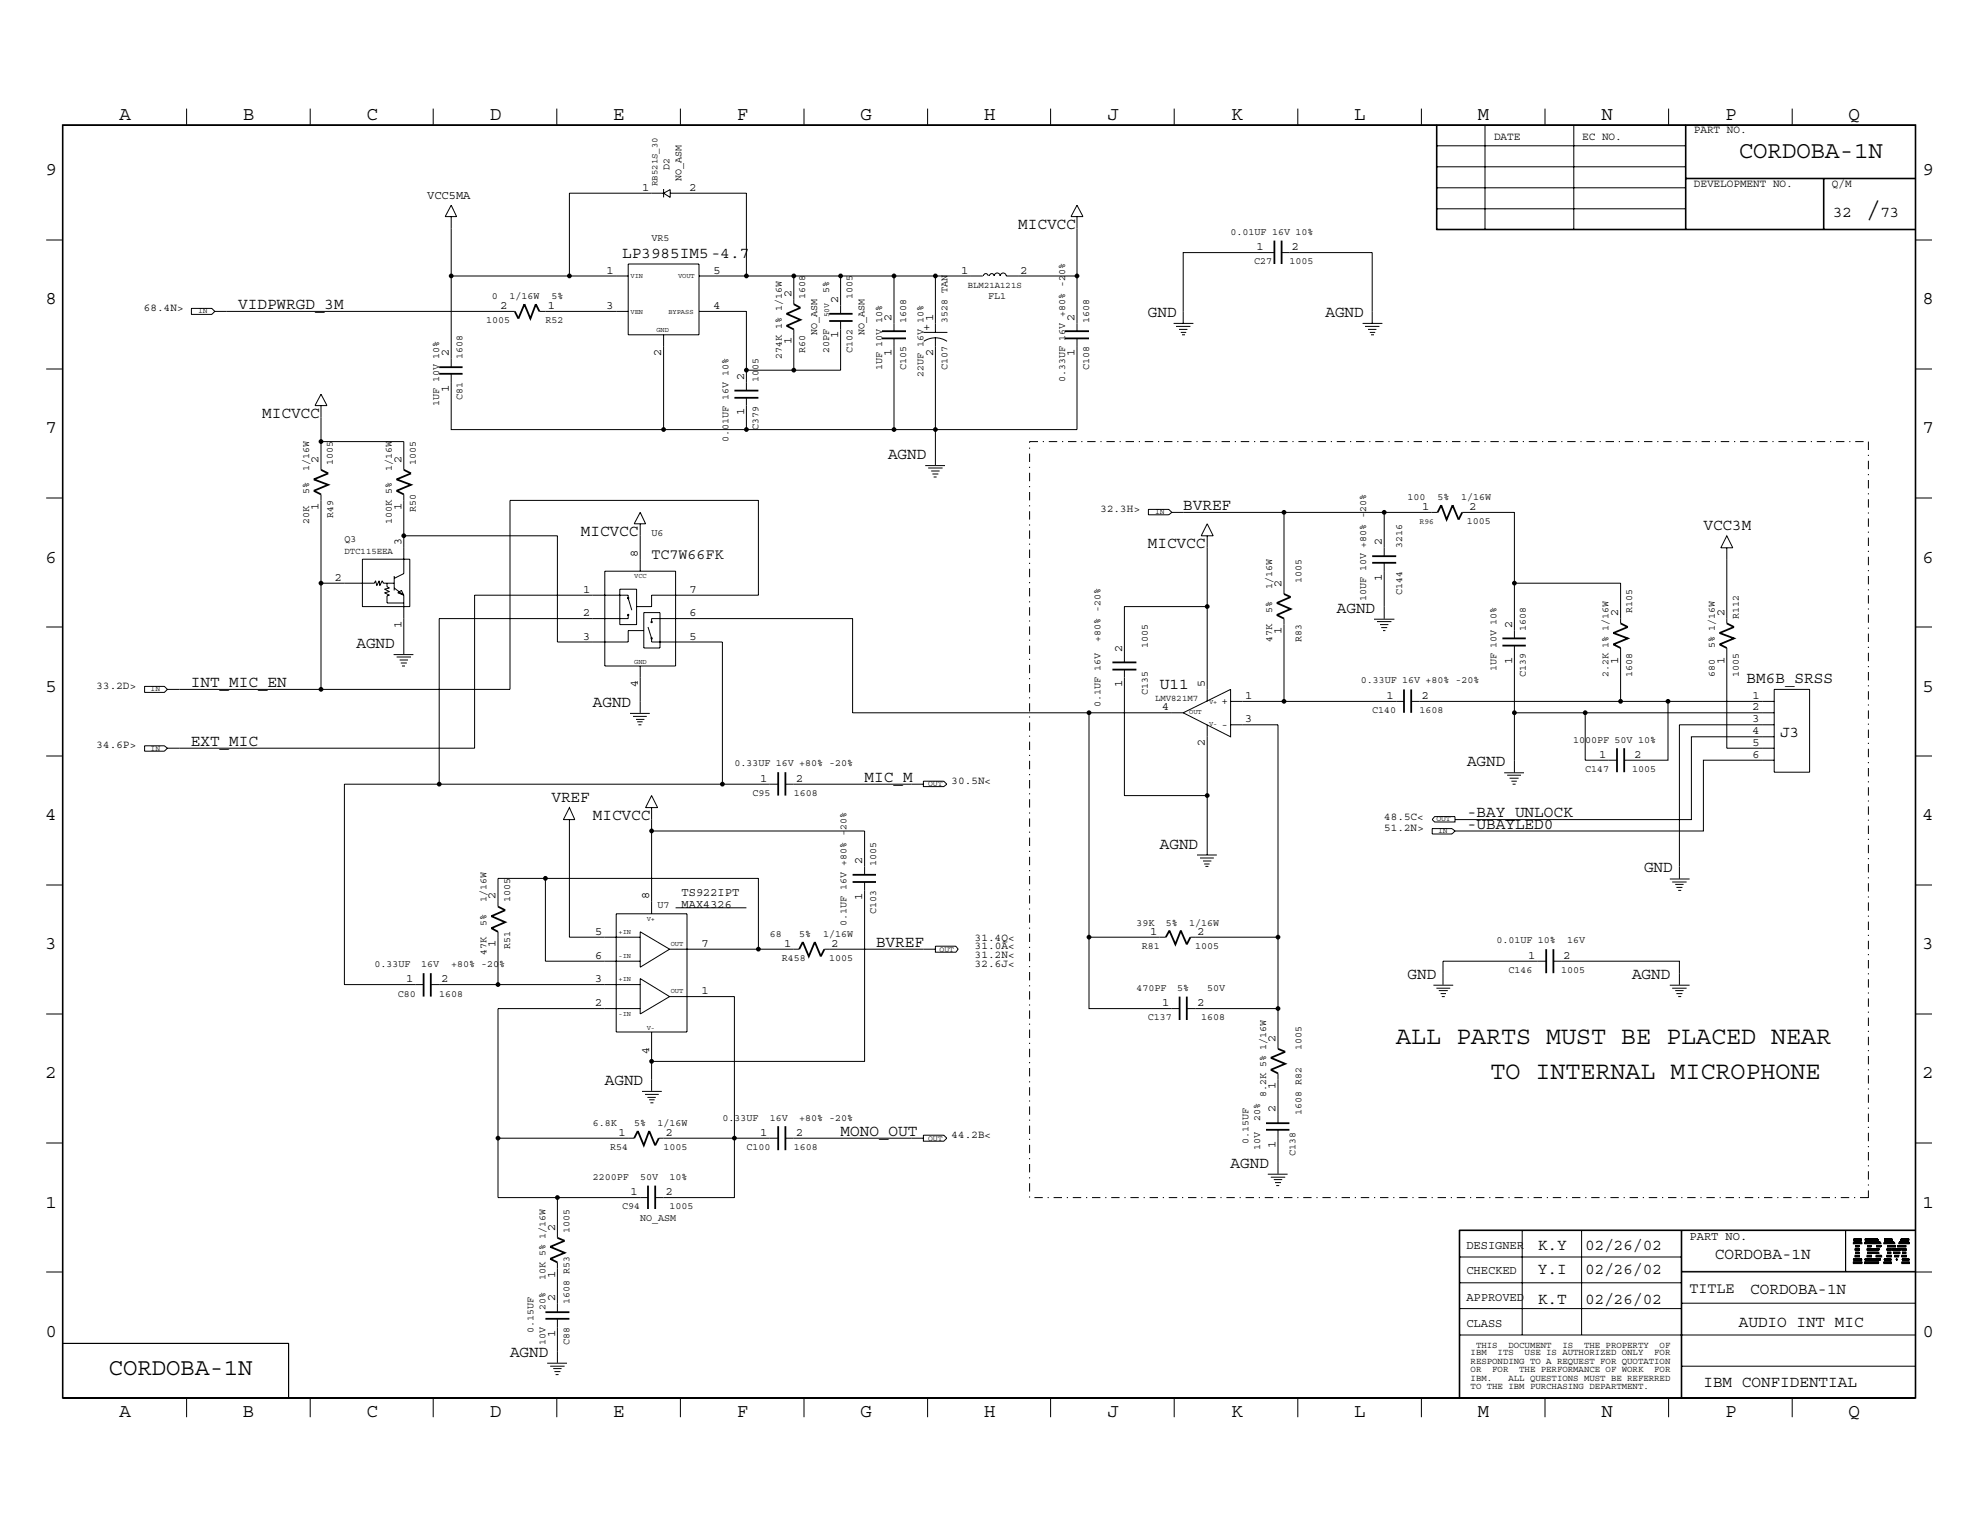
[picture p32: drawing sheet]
<svg xmlns="http://www.w3.org/2000/svg" width="279mm" height="216mm" viewBox="0 0 279 216" stroke-linecap="round" stroke-linejoin="round" font-family="sans-serif">
<defs><g id="words">
<g font-size="3.5">
<text x="197" y="147.3">ALL PARTS MUST BE PLACED NEAR</text>
<text x="210.3" y="152.3">TO INTERNAL MICROPHONE</text>
</g>
<g font-size="3.4">
<text x="245.4" y="22.3">CORDOBA-1N</text>
<text x="263.4" y="30.6">/</text>
<text x="15.3" y="194">CORDOBA-1N</text>
</g>
<g font-size="2.7">
<text x="16.8" y="16.9">A</text>
<text x="34.3" y="16.9">B</text>
<text x="51.7" y="16.9">C</text>
<text x="69.2" y="16.9">D</text>
<text x="86.5" y="16.9">E</text>
<text x="104" y="16.9">F</text>
<text x="121.4" y="16.9">G</text>
<text x="138.9" y="16.9">H</text>
<text x="156.3" y="16.9">J</text>
<text x="173.7" y="16.9">K</text>
<text x="191.1" y="16.9">L</text>
<text x="208.5" y="16.9">M</text>
<text x="226" y="16.9">N</text>
<text x="243.4" y="16.9">P</text>
<text x="260.9" y="16.9">Q</text>
<text x="6.4" y="24.7">9</text>
<text x="271.3" y="24.7">9</text>
<text x="6.4" y="42.9">8</text>
<text x="271.3" y="42.9">8</text>
<text x="6.4" y="61.1">7</text>
<text x="271.3" y="61.1">7</text>
<text x="6.4" y="79.4">6</text>
<text x="271.3" y="79.4">6</text>
<text x="6.4" y="97.6">5</text>
<text x="271.3" y="97.6">5</text>
<text x="6.4" y="115.7">4</text>
<text x="271.3" y="115.7">4</text>
<text x="6.4" y="133.9">3</text>
<text x="271.3" y="133.9">3</text>
<text x="6.4" y="152.1">2</text>
<text x="271.3" y="152.1">2</text>
<text x="6.4" y="170.4">1</text>
<text x="271.3" y="170.4">1</text>
<text x="6.4" y="188.6">0</text>
<text x="271.3" y="188.6">0</text>
<text x="16.8" y="200">A</text>
<text x="34.3" y="200">B</text>
<text x="51.7" y="200">C</text>
<text x="69.2" y="200">D</text>
<text x="86.5" y="200">E</text>
<text x="104" y="200">F</text>
<text x="121.4" y="200">G</text>
<text x="138.9" y="200">H</text>
<text x="156.3" y="200">J</text>
<text x="173.7" y="200">K</text>
<text x="191.1" y="200">L</text>
<text x="208.5" y="200">M</text>
<text x="226" y="200">N</text>
<text x="243.4" y="200">P</text>
<text x="260.9" y="200">Q</text>
</g>
<g font-size="2.3">
<text x="143.7" y="32.3">MICVCC</text>
<text x="258.7" y="30.6">32</text>
<text x="265.3" y="30.6">73</text>
<text x="87.8" y="36.4">LP3985IM5-4.7</text>
<text x="33.6" y="43.6">VIDPWRGD_3M</text>
<text x="162" y="44.8">GND</text>
<text x="187" y="44.8">AGND</text>
<text x="37" y="58.9">MICVCC</text>
<text x="125.3" y="64.8">AGND</text>
<text x="167" y="72">BVREF</text>
<text x="82" y="75.6">MICVCC</text>
<text x="162" y="77.3">MICVCC</text>
<text x="240.4" y="74.8">VCC3M</text>
<text x="188.6" y="86.4">AGND</text>
<text x="50.3" y="91.4">AGND</text>
<text x="26.9" y="96.9">INT_MIC_EN</text>
<text x="83.7" y="99.8">AGND</text>
<text x="163.7" y="97.3">U11</text>
<text x="246.5" y="96.4">BM6B_SRSS</text>
<text x="26.9" y="105.3">EXT_MIC</text>
<text x="251.2" y="104">J3</text>
<text x="77.8" y="113.1">VREF</text>
<text x="122" y="110.3">MIC_M</text>
<text x="207" y="108.1">AGND</text>
<text x="83.7" y="115.7">MICVCC</text>
<text x="163.7" y="119.8">AGND</text>
<text x="207" y="115.3">-BAY_UNLOCK</text>
<text x="207" y="116.9">-UBAYLED0</text>
<text x="232" y="123.1">GND</text>
<text x="123.6" y="133.6">BVREF</text>
<text x="198.6" y="138.1">GND</text>
<text x="230.3" y="138.1">AGND</text>
<text x="85.3" y="153.2">AGND</text>
<text x="118.6" y="160.3">MONO_OUT</text>
<text x="173.7" y="164.8">AGND</text>
<text x="217" y="176.4">K.Y</text>
<text x="217" y="179.8">Y.I</text>
<text x="223.7" y="176.4">02/26/02</text>
<text x="223.7" y="179.8">02/26/02</text>
<text x="242" y="177.6">CORDOBA-1N</text>
<text x="217" y="184">K.T</text>
<text x="223.7" y="184">02/26/02</text>
<text x="247" y="182.6">CORDOBA-1N</text>
<text x="72" y="191.4">AGND</text>
<text x="245.4" y="187.3">AUDIO INT MIC</text>
<text x="240.4" y="195.7">IBM CONFIDENTIAL</text>
</g>
<g font-size="2.1">
<text x="91.9" y="78.9">TC7W66FK</text>
<text x="238.4" y="182.5">TITLE</text>
</g>
<g font-size="1.7">
<text x="60.3" y="28.1">VCC5MA</text>
<text x="90.6" y="26.9">1</text>
<text x="97.3" y="26.9">2</text>
<text x="177.3" y="35.3">1</text>
<text x="182.3" y="35.3">2</text>
<text x="85.6" y="38.6">1</text>
<text x="100.7" y="38.6">5</text>
<text x="111.7" y="41.9" transform="rotate(-90 111.7 41.9)">2</text>
<text x="135.6" y="38.6">1</text>
<text x="144" y="38.6">2</text>
<text x="70.6" y="43.6">2</text>
<text x="77.3" y="43.6">1</text>
<text x="85.6" y="43.6">3</text>
<text x="100.7" y="43.6">4</text>
<text x="118.3" y="47.8" transform="rotate(-90 118.3 47.8)">1</text>
<text x="118.3" y="42.8" transform="rotate(-90 118.3 42.8)">2</text>
<text x="125.8" y="45.3" transform="rotate(-90 125.8 45.3)">2</text>
<text x="131.1" y="46.7" transform="rotate(-90 131.1 46.7)">+</text>
<text x="131.7" y="45.3" transform="rotate(-90 131.7 45.3)">1</text>
<text x="151.6" y="45.3" transform="rotate(-90 151.6 45.3)">2</text>
<text x="63.3" y="50.3" transform="rotate(-90 63.3 50.3)">2</text>
<text x="93.3" y="50.3" transform="rotate(-90 93.3 50.3)">2</text>
<text x="105" y="53.6" transform="rotate(-90 105 53.6)">2</text>
<text x="111.7" y="48.6" transform="rotate(-90 111.7 48.6)">1</text>
<text x="125.8" y="50.3" transform="rotate(-90 125.8 50.3)">1</text>
<text x="131.7" y="50.3" transform="rotate(-90 131.7 50.3)">2</text>
<text x="151.6" y="50.3" transform="rotate(-90 151.6 50.3)">1</text>
<text x="63.3" y="55.3" transform="rotate(-90 63.3 55.3)">1</text>
<text x="105" y="58.6" transform="rotate(-90 105 58.6)">1</text>
<text x="45" y="65.3" transform="rotate(-90 45 65.3)">2</text>
<text x="56.6" y="65.3" transform="rotate(-90 56.6 65.3)">2</text>
<text x="45" y="72" transform="rotate(-90 45 72)">1</text>
<text x="56.6" y="72" transform="rotate(-90 56.6 72)">1</text>
<text x="200.7" y="72">1</text>
<text x="207.3" y="72">2</text>
<text x="56.6" y="77" transform="rotate(-90 56.6 77)">3</text>
<text x="195" y="77" transform="rotate(-90 195 77)">2</text>
<text x="47.2" y="82">2</text>
<text x="82.3" y="83.7">1</text>
<text x="90" y="78.7" transform="rotate(-90 90 78.7)">8</text>
<text x="97.3" y="83.7">7</text>
<text x="180.8" y="82.8" transform="rotate(-90 180.8 82.8)">2</text>
<text x="195" y="82" transform="rotate(-90 195 82)">1</text>
<text x="56.6" y="88.6" transform="rotate(-90 56.6 88.6)">1</text>
<text x="82.3" y="87">2</text>
<text x="97.3" y="87">6</text>
<text x="180.8" y="89.5" transform="rotate(-90 180.8 89.5)">1</text>
<text x="213.4" y="88.6" transform="rotate(-90 213.4 88.6)">2</text>
<text x="228.3" y="87" transform="rotate(-90 228.3 87)">2</text>
<text x="243.3" y="87" transform="rotate(-90 243.3 87)">2</text>
<text x="82.3" y="90.3">3</text>
<text x="97.3" y="90.3">5</text>
<text x="158.3" y="91.9" transform="rotate(-90 158.3 91.9)">2</text>
<text x="213.4" y="93.6" transform="rotate(-90 213.4 93.6)">1</text>
<text x="228.3" y="93.6" transform="rotate(-90 228.3 93.6)">1</text>
<text x="243.3" y="93.6" transform="rotate(-90 243.3 93.6)">1</text>
<text x="90" y="96.9" transform="rotate(-90 90 96.9)">4</text>
<text x="158.3" y="96.9" transform="rotate(-90 158.3 96.9)">1</text>
<text x="164" y="100.2">4</text>
<text x="170" y="96.9" transform="rotate(-90 170 96.9)">5</text>
<text x="175.7" y="98.6">1</text>
<text x="175.7" y="101.9">3</text>
<text x="195.7" y="98.6">1</text>
<text x="200.7" y="98.6">2</text>
<text x="247.3" y="101.9">3</text>
<text x="247.3" y="100.2">2</text>
<text x="247.3" y="98.6">1</text>
<text x="170" y="105.3" transform="rotate(-90 170 105.3)">2</text>
<text x="225.6" y="106.9">1</text>
<text x="230.6" y="106.9">2</text>
<text x="247.3" y="105.3">5</text>
<text x="247.3" y="106.9">6</text>
<text x="247.3" y="103.6">4</text>
<text x="107.3" y="110.3">1</text>
<text x="112.4" y="110.3">2</text>
<text x="121.7" y="121.9" transform="rotate(-90 121.7 121.9)">2</text>
<text x="69.9" y="126.9" transform="rotate(-90 69.9 126.9)">2</text>
<text x="84" y="132">5</text>
<text x="91.6" y="126.9" transform="rotate(-90 91.6 126.9)">8</text>
<text x="96.2" y="128.1">MAX4326</text>
<text x="96.2" y="126.5">TS922IPT</text>
<text x="121.7" y="127" transform="rotate(-90 121.7 127)">1</text>
<text x="162.3" y="132">1</text>
<text x="169" y="132">2</text>
<text x="69.9" y="133.6" transform="rotate(-90 69.9 133.6)">1</text>
<text x="84" y="135.3">6</text>
<text x="99" y="133.6">7</text>
<text x="110.7" y="133.6">1</text>
<text x="117.3" y="133.6">2</text>
<text x="215.6" y="135.3">1</text>
<text x="220.6" y="135.3">2</text>
<text x="57.3" y="138.6">1</text>
<text x="62.3" y="138.6">2</text>
<text x="84" y="138.6">3</text>
<text x="84" y="142">2</text>
<text x="99" y="140.3">1</text>
<text x="164" y="142">1</text>
<text x="169" y="142">2</text>
<text x="91.6" y="148.7" transform="rotate(-90 91.6 148.7)">4</text>
<text x="180" y="147" transform="rotate(-90 180 147)">2</text>
<text x="180" y="153.7" transform="rotate(-90 180 153.7)">1</text>
<text x="87.3" y="160.3">1</text>
<text x="94" y="160.3">2</text>
<text x="107.3" y="160.3">1</text>
<text x="112.4" y="160.3">2</text>
<text x="180" y="162" transform="rotate(-90 180 162)">1</text>
<text x="180" y="157" transform="rotate(-90 180 157)">2</text>
<text x="78.3" y="173.7" transform="rotate(-90 78.3 173.7)">2</text>
<text x="89" y="168.7">1</text>
<text x="94" y="168.7">2</text>
<text x="206.9" y="176.2">DESIGNER</text>
<text x="206.9" y="179.8">CHECKED</text>
<text x="238.4" y="175">PART NO.</text>
<text x="78.3" y="183.6" transform="rotate(-90 78.3 183.6)">2</text>
<text x="78.3" y="180.3" transform="rotate(-90 78.3 180.3)">1</text>
<text x="206.9" y="183.6">APPROVED</text>
<text x="78.3" y="188.6" transform="rotate(-90 78.3 188.6)">1</text>
<text x="206.9" y="187.2">CLASS</text>
</g>
<g font-size="1.6">
<text x="210.8" y="19.8">DATE</text>
<text x="223.3" y="19.8">EC NO.</text>
<text x="239" y="18.8">PART NO.</text>
<text x="239" y="26.3">DEVELOPMENT NO.</text>
<text x="258.5" y="26.3">Q/M</text>
<text x="20.3" y="43.9">68.4N&gt;</text>
<text x="155.3" y="72.3">32.3H&gt;</text>
<text x="13.6" y="97.3">33.2D&gt;</text>
<text x="172.4" y="99.3">+</text>
<text x="13.6" y="105.6">34.6P&gt;</text>
<text x="172.4" y="102.7">-</text>
<text x="134.3" y="110.7">30.5N&lt;</text>
<text x="195.3" y="115.7">48.5C&lt;</text>
<text x="195.3" y="117.3">51.2N&gt;</text>
<text x="137.6" y="136.4">32.6J&lt;</text>
<text x="137.6" y="132.8">31.4Q&lt;</text>
<text x="137.6" y="135.1">31.2N&lt;</text>
<text x="137.6" y="133.9">31.0A&lt;</text>
<text x="134.3" y="160.6">44.2B&lt;</text>
</g>
<g font-size="1.4">
<text x="94.5" y="24" transform="rotate(-90 94.5 24)">D2</text>
<text x="96.2" y="25.6" transform="rotate(-90 96.2 25.6)">NO_ASM</text>
<text x="91.9" y="34">VR5</text>
<text x="173.7" y="33.1">0.01UF 16V 10%</text>
<text x="117" y="41.4" transform="rotate(-90 117 41.4)">5%</text>
<text x="177" y="37.3">C27</text>
<text x="181.9" y="37.3">1005</text>
<text x="68.6" y="45.6">1005</text>
<text x="69.4" y="42.2">0</text>
<text x="71.9" y="42.2">1/16W</text>
<text x="77" y="45.6">R52</text>
<text x="77.8" y="42.2">5%</text>
<text x="113.6" y="42.2" transform="rotate(-90 113.6 42.2)">1608</text>
<text x="115.3" y="47.2" transform="rotate(-90 115.3 47.2)">NO_ASM</text>
<text x="120.3" y="42.2" transform="rotate(-90 120.3 42.2)">1005</text>
<text x="122" y="47.2" transform="rotate(-90 122 47.2)">NO_ASM</text>
<text x="127.8" y="45.6" transform="rotate(-90 127.8 45.6)">1608</text>
<text x="133.7" y="45.6" transform="rotate(-90 133.7 45.6)">3528 TAN</text>
<text x="139.4" y="42.2">FL1</text>
<text x="153.7" y="45.6" transform="rotate(-90 153.7 45.6)">1608</text>
<text x="65.3" y="50.6" transform="rotate(-90 65.3 50.6)">1608</text>
<text x="107" y="53.9" transform="rotate(-90 107 53.9)">1005</text>
<text x="110.3" y="50.6" transform="rotate(-90 110.3 50.6)">274K 1% 1/16W</text>
<text x="113.6" y="49.8" transform="rotate(-90 113.6 49.8)">R60</text>
<text x="117" y="49.8" transform="rotate(-90 117 49.8)">20PF</text>
<text x="120.3" y="49.8" transform="rotate(-90 120.3 49.8)">C102</text>
<text x="124.5" y="52.2" transform="rotate(-90 124.5 52.2)">1UF 10V 10%</text>
<text x="127.8" y="52.2" transform="rotate(-90 127.8 52.2)">C105</text>
<text x="130.3" y="53.2" transform="rotate(-90 130.3 53.2)">22UF 16V 10%</text>
<text x="133.7" y="52.2" transform="rotate(-90 133.7 52.2)">C107</text>
<text x="150.3" y="53.9" transform="rotate(-90 150.3 53.9)">0.33UF 16V +80% -20%</text>
<text x="153.7" y="52.2" transform="rotate(-90 153.7 52.2)">C108</text>
<text x="62" y="57.2" transform="rotate(-90 62 57.2)">1UF 10V 10%</text>
<text x="65.3" y="56.5" transform="rotate(-90 65.3 56.5)">C81</text>
<text x="47" y="65.6" transform="rotate(-90 47 65.6)">1005</text>
<text x="58.7" y="65.6" transform="rotate(-90 58.7 65.6)">1005</text>
<text x="102.8" y="62.3" transform="rotate(-90 102.8 62.3)">0.01UF 16V 10%</text>
<text x="107" y="60.6" transform="rotate(-90 107 60.6)">C379</text>
<text x="43.6" y="69.8" transform="rotate(-90 43.6 69.8)">5%</text>
<text x="43.6" y="66.5" transform="rotate(-90 43.6 66.5)">1/16W</text>
<text x="55.3" y="66.5" transform="rotate(-90 55.3 66.5)">1/16W</text>
<text x="198.6" y="70.6">100</text>
<text x="202.9" y="70.6">5%</text>
<text x="206.2" y="70.6">1/16W</text>
<text x="43.6" y="73.9" transform="rotate(-90 43.6 73.9)">20K</text>
<text x="47" y="73.2" transform="rotate(-90 47 73.2)">R49</text>
<text x="48.6" y="76.5">Q3</text>
<text x="55.3" y="73.9" transform="rotate(-90 55.3 73.9)">100K 5%</text>
<text x="58.7" y="72.3" transform="rotate(-90 58.7 72.3)">R50</text>
<text x="91.9" y="75.6">U6</text>
<text x="197.9" y="77.3" transform="rotate(-90 197.9 77.3)">3216</text>
<text x="207" y="73.9">1005</text>
<text x="179.5" y="83.1" transform="rotate(-90 179.5 83.1)">1/16W</text>
<text x="183.6" y="82.3" transform="rotate(-90 183.6 82.3)">1005</text>
<text x="197.9" y="84" transform="rotate(-90 197.9 84)">C144</text>
<text x="179.5" y="86.4" transform="rotate(-90 179.5 86.4)">5%</text>
<text x="192.8" y="84.8" transform="rotate(-90 192.8 84.8)">10UF 10V +80% -20%</text>
<text x="215.3" y="89" transform="rotate(-90 215.3 89)">1608</text>
<text x="230.3" y="86.4" transform="rotate(-90 230.3 86.4)">R105</text>
<text x="245.4" y="87.3" transform="rotate(-90 245.4 87.3)">R112</text>
<text x="155.3" y="90.6" transform="rotate(-90 155.3 90.6)">+80% -20%</text>
<text x="162" y="91.4" transform="rotate(-90 162 91.4)">1005</text>
<text x="179.5" y="90.6" transform="rotate(-90 179.5 90.6)">47K</text>
<text x="183.6" y="90.6" transform="rotate(-90 183.6 90.6)">R83</text>
<text x="211.2" y="94.7" transform="rotate(-90 211.2 94.7)">1UF 10V 10%</text>
<text x="215.3" y="95.6" transform="rotate(-90 215.3 95.6)">C139</text>
<text x="227" y="95.6" transform="rotate(-90 227 95.6)">2.2K 1% 1/16W</text>
<text x="230.3" y="95.6" transform="rotate(-90 230.3 95.6)">1608</text>
<text x="242" y="95.6" transform="rotate(-90 242 95.6)">680</text>
<text x="242" y="91.4" transform="rotate(-90 242 91.4)">5% 1/16W</text>
<text x="245.4" y="95.6" transform="rotate(-90 245.4 95.6)">1005</text>
<text x="155.3" y="99.8" transform="rotate(-90 155.3 99.8)">0.1UF 16V</text>
<text x="162" y="98.1" transform="rotate(-90 162 98.1)">C135</text>
<text x="192" y="96.4">0.33UF 16V +80% -20%</text>
<text x="193.6" y="100.6">C140</text>
<text x="200.3" y="100.6">1608</text>
<text x="222" y="104.8">1000PF 50V 10%</text>
<text x="103.6" y="108.1">0.33UF 16V +80% -20%</text>
<text x="106.2" y="112.3">C95</text>
<text x="112" y="112.3">1608</text>
<text x="223.7" y="109">C147</text>
<text x="230.3" y="109">1005</text>
<text x="123.6" y="122.3" transform="rotate(-90 123.6 122.3)">1005</text>
<text x="68.7" y="130.6" transform="rotate(-90 68.7 130.6)">5%</text>
<text x="68.7" y="127.3" transform="rotate(-90 68.7 127.3)">1/16W</text>
<text x="72" y="127.3" transform="rotate(-90 72 127.3)">1005</text>
<text x="92.8" y="128.1">U7</text>
<text x="119.5" y="130.6" transform="rotate(-90 119.5 130.6)">0.1UF 16V +80% -20%</text>
<text x="123.6" y="128.9" transform="rotate(-90 123.6 128.9)">C103</text>
<text x="160.4" y="130.6">39K</text>
<text x="164.5" y="130.6">5%</text>
<text x="167.8" y="130.6">1/16W</text>
<text x="52.8" y="136.5">0.33UF</text>
<text x="59.4" y="136.5">16V</text>
<text x="63.7" y="136.5">+80% -20%</text>
<text x="68.7" y="134.8" transform="rotate(-90 68.7 134.8)">47K</text>
<text x="72" y="133.9" transform="rotate(-90 72 133.9)">R51</text>
<text x="108.6" y="132.2">68</text>
<text x="110.3" y="135.6">R458</text>
<text x="112.8" y="132.2">5%</text>
<text x="116.2" y="132.2">1/16W</text>
<text x="117" y="135.6">1005</text>
<text x="161.1" y="133.9">R81</text>
<text x="168.7" y="133.9">1005</text>
<text x="211.2" y="133.1">0.01UF 10%</text>
<text x="212.9" y="137.3">C146</text>
<text x="220.3" y="137.3">1005</text>
<text x="221.1" y="133.1">16V</text>
<text x="56.1" y="140.6">C80</text>
<text x="62" y="140.6">1608</text>
<text x="160.4" y="139.8">470PF</text>
<text x="162" y="143.9">C137</text>
<text x="166.1" y="139.8">5%</text>
<text x="169.5" y="143.9">1608</text>
<text x="170.3" y="139.8">50V</text>
<text x="183.6" y="148.2" transform="rotate(-90 183.6 148.2)">1005</text>
<text x="178.6" y="154.8" transform="rotate(-90 178.6 154.8)">8.2K 5% 1/16W</text>
<text x="83.7" y="158.9">6.8K</text>
<text x="89.5" y="158.9">5%</text>
<text x="92.8" y="158.9">1/16W</text>
<text x="101.9" y="158.2">0.33UF</text>
<text x="108.6" y="158.2">16V</text>
<text x="112.8" y="158.2">+80% -20%</text>
<text x="176.2" y="161.5" transform="rotate(-90 176.2 161.5)">0.15UF</text>
<text x="177.8" y="158.2" transform="rotate(-90 177.8 158.2)">20%</text>
<text x="183.6" y="157.3" transform="rotate(-90 183.6 157.3)">1608 R82</text>
<text x="83.7" y="166.5">2200PF</text>
<text x="86.1" y="162.3">R54</text>
<text x="90.3" y="166.5">50V</text>
<text x="93.6" y="162.3">1005</text>
<text x="94.5" y="166.5">10%</text>
<text x="105.3" y="162.3">C100</text>
<text x="112" y="162.3">1608</text>
<text x="177.8" y="162.3" transform="rotate(-90 177.8 162.3)">10V</text>
<text x="182.8" y="163.2" transform="rotate(-90 182.8 163.2)">C138</text>
<text x="80.3" y="174" transform="rotate(-90 80.3 174)">1005</text>
<text x="87.8" y="170.6">C94</text>
<text x="90.3" y="172.3">NO_ASM</text>
<text x="94.5" y="170.6">1005</text>
<text x="77" y="184.8" transform="rotate(-90 77 184.8)">20%</text>
<text x="77" y="180.6" transform="rotate(-90 77 180.6)">10K 5% 1/16W</text>
<text x="80.3" y="184" transform="rotate(-90 80.3 184)">1608 R53</text>
<text x="75.3" y="188.1" transform="rotate(-90 75.3 188.1)">0.15UF</text>
<text x="77" y="189.8" transform="rotate(-90 77 189.8)">10V</text>
<text x="80.3" y="189.8" transform="rotate(-90 80.3 189.8)">C88</text>
</g>
<g font-size="1.3">
<text x="92.8" y="26.2" transform="rotate(-90 92.8 26.2)">RB521S_30</text>
<text x="136.6" y="40.6">BLM21A121S</text>
<text x="48.6" y="78.1">DTC115EEA</text>
<text x="163" y="99">LMV821M7</text>
<text x="207.5" y="191.3">IBM</text>
<text x="208.3" y="190.2">THIS</text>
<text x="211.3" y="191.3">ITS</text>
<text x="212.9" y="190.2">DOCUMENT</text>
<text x="215.1" y="191.3">USE IS AUTHORIZED ONLY</text>
<text x="220.5" y="190.2">IS</text>
<text x="223.5" y="190.2">THE PROPERTY</text>
<text x="233.4" y="191.3">FOR</text>
<text x="234.2" y="190.2">OF</text>
<text x="207.5" y="192.5">RESPONDING TO A REQUEST FOR QUOTATION</text>
<text x="207.5" y="193.6">OR</text>
<text x="207.5" y="194.9">IBM.</text>
<text x="207.5" y="196">TO THE IBM PURCHASING DEPARTMENT.</text>
<text x="210.6" y="193.6">FOR</text>
<text x="212.9" y="194.9">ALL QUESTIONS MUST BE REFERRED</text>
<text x="214.4" y="193.6">THE PERFORMANCE OF WORK</text>
<text x="233.4" y="193.6">FOR</text>
</g>
<g font-size="1.1">
<text x="27.9" y="44.2">IN</text>
<text x="117" y="44.8" transform="rotate(-90 117 44.8)">50V</text>
<text x="163" y="72.6">IN</text>
<text x="200.3" y="73.9">R96</text>
<text x="21.3" y="97.5">IN</text>
<text x="21.3" y="105.9">IN</text>
<text x="131" y="110.9">OUT</text>
<text x="202.7" y="115.9">OUT</text>
<text x="202.9" y="117.5">IN</text>
<text x="132.6" y="134.3">OUT</text>
<text x="131" y="161">OUT</text>
</g>
<g font-size="1">
<text x="89" y="39.3">VIN</text>
<text x="95.7" y="39.3">VOUT</text>
<text x="89" y="44.3">VEN</text>
<text x="92.6" y="46.9">GND</text>
<text x="94.3" y="44.3">BYPASS</text>
<text x="89.5" y="81.6">VCC</text>
<text x="89.5" y="93.6">GND</text>
<text x="167.8" y="100.8">OUT</text>
<text x="170.6" y="99.4">V+</text>
<text x="170.6" y="102.4">V-</text>
<text x="87.3" y="131.8">+IN</text>
<text x="91.3" y="130">V+</text>
<text x="87.3" y="135.1">-IN</text>
<text x="94.7" y="133.4">OUT</text>
<text x="87.3" y="138.4">+IN</text>
<text x="87.3" y="143.4">-IN</text>
<text x="94.7" y="140.1">OUT</text>
<text x="91.3" y="145.3">V-</text>
</g>
</g></defs>
<g fill="none" stroke="#000" stroke-width=".25">
<path d="M179.8 34v3.3M180.8 34v3.3M62 52.7h3.3M62 51.8h3.3M72.6 43.9l.6 1.1 .8-2.1 .8 2.1 .8-2.1 .5 1M103.6 56.1h3.4M103.6 55.1h3.4M112 42.9l.9 .5-1.9 .9 1.9 .8-1.9 .9 1 .5M117 45.3h3.3M117 44.3h3.3M124.5 47.8h3.3M124.5 46.7h3.3"/>
<path d="M150.3 47.8h3.4M150.3 46.7h3.4M45.3 66.3l1 .5-2 .8 2 .8-2 .9 1 .5M57 66.3l1 .5-2 .8 2 .8-2 .9 1 .5M193.6 79.4h3.4M193.6 78.5h3.4M202.9 72.3l.5-1 .7 2 .9-2 .8 2 .5-1M157 94.5h3.4M157 93.5h3.4M181.2 83.8l.9 .4-1.9 .9 1.9 .8-1.9 .9 1 .5M198.1 97.3v3.3M199.1 97.3v3.3"/>
<path d="M212 91.1h3.3M212 90.1h3.3M228.7 88l1 .5-2 .8 2 .8-2 .8 1 .5M243.7 88l1 .5-2 .8 2 .8-2 .8 1 .5M109.8 109v3.3M110.8 109v3.3M228.2 105.6v3.4M229.2 105.6v3.4M59.8 137.3v3.3M60.8 137.3v3.3M70.3 127.9l1 .5-2 .9 2 .8-2 .9 1 .5M112.8 133.9l.5-1 .8 2.1 .9-2.1 .8 2.1 .5-1.1"/>
<path d="M120.3 124.5h3.3M120.3 123.4h3.3M164.5 132.2l.5-.9 .9 2 .7-2 .9 2 .5-1.1M218.2 133.9v3.4M219.2 133.9v3.4M109.8 158.9v3.4M110.8 158.9v3.4M166.5 140.6v3.3M167.5 140.6v3.3M178.6 159.4h3.3M178.6 158.5h3.3M180.3 148l1.1 .4-2.1 .9 2.1 .8-2.1 .9 1 .5"/>
<path d="M78.7 174.7l1 .4-2.1 .8 2.1 .9-2.1 .8 1.1 .5M89.5 160.6l.5-1 .8 2 .8-2 .9 2 .5-1M91.4 167.3v3.3M92.5 167.3v3.3M77 186.1h3.3M77 185.2h3.3"/>
</g>
<g fill="none" stroke="#000" stroke-width=".14">
<path d="M8.8 17.6h261.5v179.7h-261.5zM8.9 17.7h261.4v179.6h-261.4zM26.3 15.3v2.3M43.8 15.3v2.3M61.1 15.3v2.3M78.6 15.3v2.3M96 15.3v2.3M113.5 15.3v2.3M130.9 15.3v2.3M148.3 15.3v2.3M165.7 15.3v2.3M183.1 15.3v2.3"/>
<path d="M200.6 15.3v2.3M202.7 17.6v14.8h67.6M202.8 17.6v14.8M209.5 17.6v14.8M218 15.3v2.3M222.1 17.6v14.8M235.5 15.3v2.3M237.8 17.6v14.8M237.9 17.6v14.8M252.9 15.3v2.3M6.5 33.9h2.3M63.7 30.6v21.2"/>
<path d="M63.7 29l.7 1.6h-1.6zM80.3 38.9h8.3M88.6 37.3h10v9.9h-10zM93.6 27.3l1-.5v1.1zM93.6 27.3h-13.3v11.6h-16.6M93.6 26.7v1.2M94.6 27.3h10.7v11.6h6.7M98.6 38.9h6.7M118.6 38.9h-6.6v4M118.6 38.9v5.4M118.6 38.9h20.1M126.2 38.9v7.8"/>
<path d="M132 38.9v8M138.8 38.9a.34 .34 0 0 1 .3-.3 .34 .34 0 0 1 .3 .3M139.6 38.9a.34 .34 0 0 1 .4-.3 .34 .34 0 0 1 .3 .3 .42 .42 0 0 1 .4-.4 .42 .42 0 0 1 .4 .4 .42 .42 0 0 1 .5-.4 .42 .42 0 0 1 .4 .4h10v7.8M152 30.6v8.3M152 29l.8 1.6h-1.7zM179.8 35.6h-12.8v10M180.8 35.6h12.8v10M202.7 32.3h67.6M202.7 26.5h35.1M202.7 23.5h35.1M202.7 20.6h35.1M202.8 29.5h35"/>
<path d="M237.8 25.2h32.5M237.8 25.1h32.5M257.3 25.2v7.2M257.4 25.2v7.2M270.3 33.9h2.3M6.5 52.1h2.3M27 43.5h2.9l.4 .4-.4 .5h-2.9zM30.3 43.9h42.3M45.3 57.2v5.1M45.3 55.6l.8 1.6h-1.7zM63.7 52.7v7.9h41.6M76.1 43.9h12.5"/>
<path d="M93.6 47.2v13.4M98.6 43.9h6.7v11.2M105.3 56.1v4.5M112 46.5v5.7M118.6 45.3v6.9h-13.3M126.2 47.8v12.8M130.3 46.9h3.4M130.4 48.2a2.96 2.96 0 0 1 3.2 0M132 47.6v18M152 47.8v12.8h-46.7M165.6 45.6h2.8M165.9 46.1h2.1"/>
<path d="M166.4 46.5h1.2M166.6 46.9h.8M166.8 47.2h.4M192.3 45.6h2.8M192.6 46.1h2M193 46.5h1.2M193.3 46.9h.8M193.5 47.2h.4M270.3 52.1h2.3M6.5 70.3h2.3M45.3 66.3v-4h11.7v4M45.3 69.8v27.5"/>
<path d="M51.1 78.9h6.7v6.7h-6.7zM57 75.6h21.7v15h9.9v-1.6h2.2M57 69.8v11.1l-1.4 .7M90.3 73.9v6.7M90.3 72.3l.8 1.6h-1.6zM130.6 65.7h2.7M131 66h2M131.4 66.5h1.2M131.6 66.9h.8M131.7 67.3h.5M162.1 71.9h2.8l.5 .4-.5 .3h-2.8zM165.4 72.3h15.8v11.5"/>
<path d="M170.3 73.9l.9 1.7h-1.7zM170.3 75.6v10M181.2 72.3h21.7M195.3 72.3v6.2M195.3 79.4v7.9M206.3 72.3h7.4v17.8M243.7 75.6l.8 1.7h-1.7zM243.7 77.3v10.7M270.3 70.3h2.3M6.5 88.5h2.3M20.4 96.9h2.8l.4 .4-.4 .4h-2.8zM45.3 82.3h7.5l.2-.3 .2 .6 .3-.6 .1 .6 .3-.6 .2 .3h1.5"/>
<path d="M54.6 82.3v.5l.3 .2-.6 .1 .6 .4-.6 .2 .6 .3-.3 .1v1h2.4M55.5 92.4h2.8M55.6 81.3v2M55.6 83l1.4 1M56 92.7h2M56.1 83.7l.5-.4 .4 .7zM56.4 93.1h1.2M56.6 93.6h.8M56.7 94h.4M57 84v8.3M85.3 80.6h10v13.4h-10zM87.5 83.1h2.3v5h-2.3z"/>
<path d="M88.6 86.8v.5h-26.6v23.4M89.2 86.1l-.6-1.7v-.4h-21.6v21.6h-43.4M89.8 85.6h2.1v-1.6h15.1v-13.4h-35v26.7h-48.4M90.3 94v6.6M90.8 86.4h2.3v5h-2.3zM91.4 88.5l.5 1.6v.5h10v20.1M91.9 87.8v-.5h28.4v13.3h46.7l6.7-3.3v6.7l-6.7-3.4M158.7 94.5v17.8h11.6v8.3M158.7 93.5v-7.9h11.6v13.4M173.7 99h24.4M181.2 87.3v11.7M193.9 87.4h2.9"/>
<path d="M194.3 87.7h2M194.7 88.1h1.2M194.9 88.6h.8M195.2 89h.3M199.1 99h29.6M213.7 82.3h15v5.7M213.7 91.1v17.9M228.7 99h6.7v8.3h-6.2M228.7 91.4v7.6M235.4 99h15M243.7 91.4v14.2h6.7M250.4 97.3h5v11.7h-5z"/>
<path d="M270.3 88.5h2.3M6.5 106.7h2.3M20.4 105.2h2.8l.4 .4-.4 .4h-2.8zM80.3 114l.8 1.7h-1.6zM80.3 115.7v16.5h10M88.9 100.7h2.8M89.3 101.1h2M89.7 101.5h1.2M89.9 101.9h.8M90.1 102.3h.4M91.9 114v14.9M91.9 112.3l.9 1.7h-1.7z"/>
<path d="M91.9 117.3h30.1v6.1M109.8 110.7h-61.2v28.2h11.2M110.8 110.7h19.5M130.3 110.2h2.9l.4 .5-.4 .3h-2.9zM153.7 100.6v41.7h12.8M170.3 102.3v10M173.7 102.3h6.6v45.7M202.1 116.9h2.8l.4 .4-.4 .4h-2.8zM202.4 115.2h2.9v.8h-2.9l-.3-.3zM212.3 109.1h2.8M212.7 109.4h1.9M213 109.8h1.3"/>
<path d="M213.3 110.2h.7M213.4 110.7h.5M213.7 100.6h10M250.4 100.6h-26.7v6.7h4.5M250.4 104h-11.7v11.7h-33.4M250.4 107.3h-10v10h-35.1M250.4 102.3h-13.4v21.7M270.3 106.7h2.3M6.5 124.9h2.3M60.8 138.9h29.5M70.3 131.5v7.4M77 124h-6.7v3.9"/>
<path d="M87 128.9h9.9v16.7h-9.9zM90.3 131.5l4.2 2.4-4.2 2.6zM90.3 138.1l4.2 2.5-4.2 2.5zM94.5 133.9h12.5M95.3 128.1h10M112.8 133.9h-5.8v-9.9h-30v11.6h13.3M116.3 133.9h15.7M122 124.5v25.3h-30.1v-4.2M132 133.5h2.9l.3 .4-.3 .5h-2.9zM153.7 132.2h10.8M168 132.2h12.3M168.9 120.6h2.8"/>
<path d="M169.3 121.1h2M169.8 121.5h1.1M169.9 121.9h.8M170.1 122.3h.4M202.3 139h2.8M202.7 139.4h1.9M203 139.8h1.3M218.2 135.6h-14.6v3.3M219.2 135.6h17.8v3.3M235.6 139h2.8M235.6 124h2.8M236 139.4h2"/>
<path d="M236 124.5h2M236.4 139.8h1.2M236.4 124.8h1.2M236.6 125.2h.8M236.8 125.6h.4M270.3 124.9h2.3M6.5 143.1h2.3M90.3 142.3h-20v26.7h21.1M90.6 154h2.8M91 154.4h2M91.4 154.9h1.1M91.6 155.2h.8"/>
<path d="M91.8 155.6h.4M91.9 149.8v4.1M94.5 140.6h9.1v28.4h-11.1M167.5 142.3h12.8M180.3 151.5v7M180.3 159.4v6.2M203.3 140.2h.7M203.5 140.6h.4M236.6 140.2h.8M236.8 140.6h.4M270.3 143.1h2.3M6.5 179.5h2.3"/>
<path d="M6.5 161.3h2.3M70.3 160.6h19.2M78.7 169v5.7M78.7 178.1v7.1M93 160.6h16.8M110.8 160.6h19.5M130.3 160.2h2.9l.4 .4-.4 .4h-2.9zM178.9 165.7h2.8M179.3 166.1h2.1M179.7 166.5h1.2M179.9 166.9h.9M180.1 167.3h.4"/>
<path d="M205.9 173.7h64.4M205.9 177.4h31.3M206 173.6v23.7M214.8 173.6v14.8M223.2 173.6v14.8M237.2 173.6v23.7M237.2 179.4h33.1M237.2 179.5h35.4M237.3 173.6v23.7M260.4 173.6v5.9M261.5 178.2h1.2v.1h-1.2zM261.5 178.1h1.2v.1h-1.2z"/>
<path d="M261.5 178.1h1.2h-1.2zM261.5 175.4h1.2v.1h-1.2zM261.5 175.3h1.2v.1h-1.2zM261.5 177.7h1.2v.1h-1.2h1.2h-1.2zM261.5 177.6h1.2h-1.2M261.5 175.3h1.2h-1.2M261.5 175h1.2h-1.2M261.5 174.9h1.2h-1.2M261.5 174.8h1.2h-1.2M261.8 177.3h.6v.1h-.6zM261.8 177.2h.6v.1h-.6zM261.8 177.1h.6v.1h-.6z"/>
<path d="M261.8 176.4h.6h-.6zM261.8 176.3h.6v.1h-.6zM261.8 176.2h.6v.1h-.6zM261.8 176.9h.6h-.6M261.8 176.8h.6h-.6M261.8 176.7h.6h-.6M261.8 175.9h.6h-.6M261.8 175.8h.6h-.6M263.1 178.2h1.9v.1h-1.9zM263.1 178.1h2v.1h-2zM263.1 178.1h2h-2zM263.1 175.4h2.3v.1h-2.3z"/>
<path d="M263.1 175.3h2.2v.1h-2.2zM263.1 175h2h-2M263.1 174.9h2h-2M263.1 174.8h1.9h-1.9M263.1 177.7h2.2v.1h-2.2h2.2h-2.2zM263.1 177.6h2.3h-2.3M263.1 175.3h2.2h-2.2M263.5 176.4h1.6h-1.6zM263.5 176.3h1.7v.1h-1.7zM263.5 176.2h1.7v.1h-1.7zM263.5 177.3h.6v.1h-.6zM263.5 177.2h.6v.1h-.6z"/>
<path d="M263.5 177.1h.6v.1h-.6zM263.5 176.9h1.7h-1.7M263.5 176.8h1.7h-1.7M263.5 176.7h1.6h-1.6M263.5 175.9h.6h-.6M263.5 175.8h.6h-.6M264.8 177.3h.7v.1h-.7zM264.8 177.2h.7v.1h-.7zM264.8 177.1h.6v.1h-.6zM264.8 175.9h.6h-.6M264.8 175.9h.7h-.7M264.8 175.8h.7h-.7"/>
<path d="M265.9 178.2h1v.1h-1zM265.9 178.1h1v.1h-1zM265.9 178.1h1h-1zM265.9 175.4h1.5v.1h-1.5zM265.9 175.3h1.4v.1h-1.4zM265.9 177.7h1v.1h-1h1h-1zM265.9 177.6h1h-1M265.9 175.3h1.4h-1.4M265.9 175h1.2h-1.2M265.9 174.9h1.1h-1.1M265.9 174.8h1.1h-1.1M266.3 177.3h.6v.1h-.6z"/>
<path d="M266.3 177.2h.6v.1h-.6zM266.3 177.1h.6v.1h-.6zM266.3 176.4h.6h-.6zM266.3 176.3h.6v.1h-.6zM266.3 176.2h.6v.1h-.6zM266.3 176.9h.6h-.6M266.3 176.8h.6h-.6M266.3 176.7h.6h-.6M266.3 175.9h1.2h-1.2M266.3 175.8h1.2h-1.2M267 176.2h1.3v.1h-1.3zM267 176.4h1.2h-1.2z"/>
<path d="M267 176.3h1.2v.1h-1.2zM267.1 176.8h1h-1M267.1 176.7h1h-1M267.2 176.9h.9h-.9M267.4 177.3h.5v.1h-.5zM267.4 177.2h.5v.1h-.5zM267.4 177.1h.6v.1h-.6zM267.5 177.7h.2v.1h-.2h.2h-.2zM267.5 177.6h.2h-.2M267.7 175.9h1.3h-1.3M267.7 175.8h1.3h-1.3M268 175.4h1.4v.1h-1.4z"/>
<path d="M268 175.3h1.4v.1h-1.4zM268 175.3h1.4h-1.4M268.1 175h1.3h-1.3M268.1 174.9h1.3h-1.3M268.2 174.8h1.2h-1.2M268.4 178.2h1v.1h-1zM268.4 178.1h1v.1h-1zM268.4 178.1h1h-1zM268.4 177.3h.6v.1h-.6zM268.4 177.2h.6v.1h-.6zM268.4 177.1h.6v.1h-.6zM268.4 176.4h.6h-.6z"/>
<path d="M268.4 176.3h.6v.1h-.6zM268.4 176.2h.6v.1h-.6zM268.4 177.7h1v.1h-1h1h-1zM268.4 177.6h1h-1M268.4 176.9h.6h-.6M268.4 176.8h.6h-.6M268.4 176.7h.6h-.6M270.3 173.6h-64.4v23.7M270.3 161.3h2.3M8.8 189.6h31.9v7.7M26.3 197.3v2.7M43.8 197.3v2.7"/>
<path d="M61.1 197.3v2.7M77.2 192.4h2.8M77.6 192.8h2.1M78.1 193.1h1.1M78.2 193.5h.9M78.4 194h.4M78.6 197.3v2.7M78.7 186.1v6.2M96 197.3v2.7M113.5 197.3v2.7M130.9 197.3v2.7M148.3 197.3v2.7"/>
<path d="M165.7 197.3v2.7M183.1 197.3v2.7M200.6 197.3v2.7M205.9 188.4h64.4M205.9 184.7h31.3M205.9 181h31.3M218 197.3v2.7M235.5 197.3v2.7M237.2 192.8h33.1M237.2 183.9h33.1M252.9 197.3v2.7"/>
<circle cx="88.6" cy="84.4" r=".08"/>
<circle cx="88.6" cy="86.8" r=".08"/>
<circle cx="91.9" cy="87.8" r=".08"/>
<circle cx="91.9" cy="90.1" r=".08"/>
</g>
<path d="M145.3 62.3h118.4M263.7 62.3v106.7M263.7 169h-118.4v-106.7" fill="none" stroke="#000" stroke-width=".14" stroke-dasharray="1.2 .7 .2 .7" stroke-linecap="butt"/>
<g fill="#000">
<circle cx="63.7" cy="38.9" r=".34"/>
<circle cx="80.3" cy="38.9" r=".34"/>
<circle cx="105.3" cy="38.9" r=".34"/>
<circle cx="112" cy="38.9" r=".34"/>
<circle cx="118.6" cy="38.9" r=".34"/>
<circle cx="126.2" cy="38.9" r=".34"/>
<circle cx="132" cy="38.9" r=".34"/>
<circle cx="152" cy="38.9" r=".34"/>
<circle cx="105.3" cy="52.2" r=".34"/>
<circle cx="112" cy="52.2" r=".34"/>
<circle cx="45.3" cy="62.3" r=".34"/>
<circle cx="57" cy="75.6" r=".34"/>
<circle cx="93.6" cy="60.6" r=".34"/>
<circle cx="105.3" cy="60.6" r=".34"/>
<circle cx="126.2" cy="60.6" r=".34"/>
<circle cx="132" cy="60.6" r=".34"/>
<circle cx="181.2" cy="72.3" r=".34"/>
<circle cx="195.3" cy="72.3" r=".34"/>
<circle cx="45.3" cy="97.3" r=".34"/>
<circle cx="45.3" cy="82.3" r=".34"/>
<circle cx="170.3" cy="85.6" r=".34"/>
<circle cx="181.2" cy="99" r=".34"/>
<circle cx="213.7" cy="82.3" r=".34"/>
<circle cx="228.7" cy="99" r=".34"/>
<circle cx="235.4" cy="99" r=".34"/>
<circle cx="62" cy="110.6" r=".34"/>
<circle cx="91.9" cy="117.3" r=".34"/>
<circle cx="101.9" cy="110.6" r=".34"/>
<circle cx="153.7" cy="100.6" r=".34"/>
<circle cx="170.3" cy="112.3" r=".34"/>
<circle cx="213.7" cy="100.6" r=".34"/>
<circle cx="223.7" cy="100.6" r=".34"/>
<circle cx="70.3" cy="138.9" r=".34"/>
<circle cx="77" cy="123.9" r=".34"/>
<circle cx="107" cy="133.9" r=".34"/>
<circle cx="153.7" cy="132.2" r=".34"/>
<circle cx="180.3" cy="132.2" r=".34"/>
<circle cx="91.9" cy="149.8" r=".34"/>
<circle cx="180.3" cy="142.3" r=".34"/>
<circle cx="70.3" cy="160.6" r=".34"/>
<circle cx="78.7" cy="169" r=".34"/>
<circle cx="103.6" cy="160.6" r=".34"/>
</g>
<use href="#words"/>
</svg>
